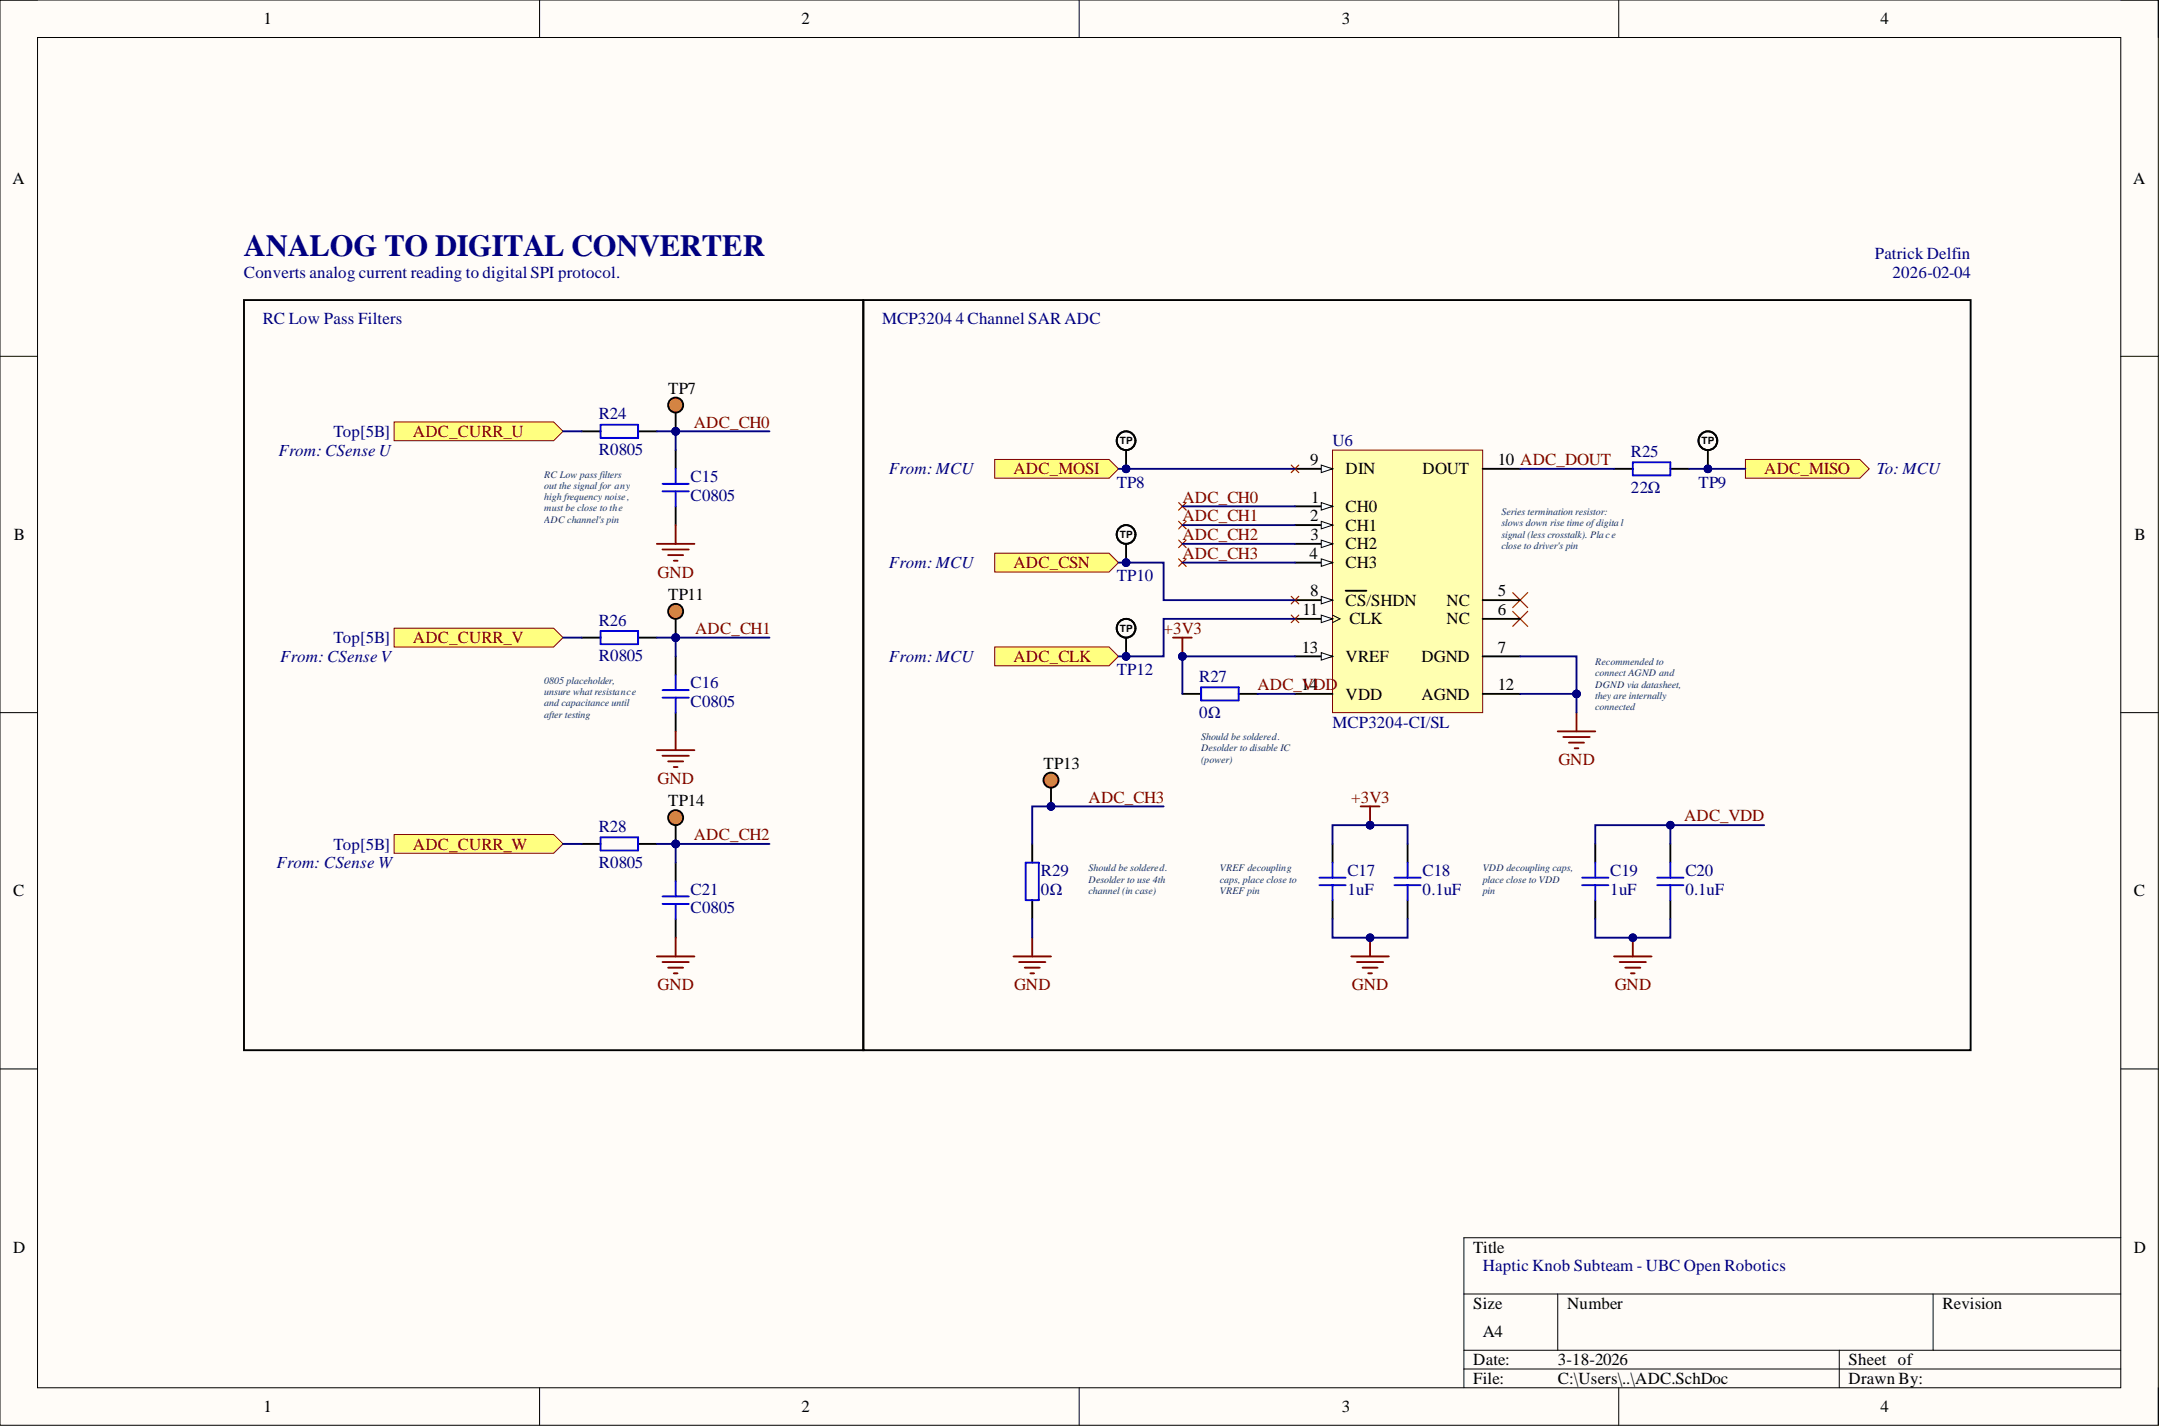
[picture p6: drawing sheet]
<svg xmlns="http://www.w3.org/2000/svg" width="292mm" height="193mm" viewBox="0 0 292 193" stroke-linecap="round" stroke-linejoin="round" font-family="sans-serif">
<defs><g id="words">
<text font-size="4.1" fill="#000080" x="33" y="34.6">ANALOG TO DIGITAL CONVERTER</text>
<g font-size="2.3">
<text x="35.6" y="3.3">1</text>
<text x="108.4" y="3.3">2</text>
<text x="181.5" y="3.3">3</text>
<text x="254.3" y="3.3">4</text>
<text x="1.7" y="24.9">A</text>
<text x="288.5" y="24.9">A</text>
<text x="90.4" y="53.3">TP7</text>
<text x="177.2" y="62.9">9</text>
<text x="182" y="64.2">DIN</text>
<text x="192.4" y="64.2">DOUT</text>
<text x="202.5" y="62.9">10 ADC_DOUT</text>
<text x="177.2" y="70.5">2</text>
<text x="177.3" y="68">1</text>
<text x="182" y="69.2">CH0</text>
<text x="182" y="71.8">CH1</text>
<text x="1.9" y="73">B</text>
<text x="177.1" y="75.6">4</text>
<text x="177.2" y="73">3</text>
<text x="182" y="74.3">CH2</text>
<text x="182" y="76.8">CH3</text>
<text x="288.7" y="73">B</text>
<text x="90.4" y="81.2">TP11</text>
<text x="176.1" y="83.2">11</text>
<text x="177.2" y="80.6">8</text>
<text x="182" y="81.9">CS/SHDN</text>
<text x="195.6" y="81.9">NC</text>
<text x="202.5" y="80.6">5</text>
<text x="202.5" y="83.2">6</text>
<text x="176.1" y="88.3">13</text>
<text x="182" y="89.5">VREF</text>
<text x="182.5" y="84.4">CLK</text>
<text x="192.2" y="89.5">DGND</text>
<text x="195.6" y="84.4">NC</text>
<text x="202.5" y="88.3">7</text>
<text x="182" y="94.6">VDD</text>
<text x="192.2" y="94.6">AGND</text>
<text x="202.5" y="93.3">12</text>
<text x="141.1" y="104">TP13</text>
<text x="90.4" y="109">TP14</text>
<text x="1.8" y="121.2">C</text>
<text x="288.6" y="121.2">C</text>
<text x="1.8" y="169.4">D</text>
<text x="199.2" y="169.4">Title</text>
<text x="288.6" y="169.4">D</text>
<text x="199.2" y="177">Size</text>
<text x="211.9" y="177">Number</text>
<text x="262.7" y="177">Revision</text>
<text x="199.2" y="184.6">Date:</text>
<text x="200.5" y="180.8">A4</text>
<text x="210.7" y="184.6">3-18-2026</text>
<text x="250" y="184.6">Sheet of</text>
<text x="35.6" y="191">1</text>
<text x="108.4" y="191">2</text>
<text x="181.5" y="191">3</text>
<text x="199.2" y="187.2">File:</text>
<text x="210.7" y="187.2">C:\Users\..\ADC.SchDoc</text>
<text x="250" y="187.2">Drawn By:</text>
<text x="254.3" y="191">4</text>
</g>
<g font-size="2.3" fill="#000080">
<text x="253.5" y="35">Patrick Delfin</text>
<text x="33" y="37.5">Converts analog current reading to digital SPI protocol.</text>
<text x="255.9" y="37.5">2026-02-04</text>
<text x="35.5" y="43.9">RC Low Pass Filters</text>
<text x="119.3" y="43.9">MCP3204</text>
<text x="129.3" y="43.9">4 Channel SAR ADC</text>
<text x="45.1" y="59.1">Top[5B]</text>
<text x="81" y="56.7">R24</text>
<text x="37.6" y="61.6">From: CSense U</text>
<text x="81" y="61.5">R0805</text>
<text x="93.4" y="65.2">C15</text>
<text x="120.2" y="64.2">From: MCU</text>
<text x="151" y="65.9">TP8</text>
<text x="180.2" y="60.4">U6</text>
<text x="220.6" y="61.8">R25</text>
<text x="229.7" y="65.9">TP9</text>
<text x="253.8" y="64.2">To: MCU</text>
<text x="93.4" y="67.7">C0805</text>
<text x="220.6" y="66.6">22Ω</text>
<text x="120.2" y="76.8">From: MCU</text>
<text x="151" y="78.6">TP10</text>
<text x="37.9" y="89.5">From: CSense V</text>
<text x="45.1" y="87">Top[5B]</text>
<text x="81" y="84.6">R26</text>
<text x="81" y="89.4">R0805</text>
<text x="120.2" y="89.5">From: MCU</text>
<text x="93.4" y="93.1">C16</text>
<text x="93.4" y="95.6">C0805</text>
<text x="151" y="91.3">TP12</text>
<text x="162.2" y="92.2">R27</text>
<text x="162.2" y="97">0Ω</text>
<text x="180.2" y="98.4">MCP3204-CI/SL</text>
<text x="81" y="112.5">R28</text>
<text x="37.4" y="117.4">From: CSense W</text>
<text x="45.1" y="114.9">Top[5B]</text>
<text x="81" y="117.3">R0805</text>
<text x="140.8" y="118.4">R29</text>
<text x="182.2" y="118.4">C17</text>
<text x="192.4" y="118.4">C18</text>
<text x="217.8" y="118.4">C19</text>
<text x="227.9" y="118.4">C20</text>
<text x="93.4" y="121">C21</text>
<text x="93.4" y="123.5">C0805</text>
<text x="140.8" y="121">0Ω</text>
<text x="182.2" y="121">1uF</text>
<text x="192.4" y="121">0.1uF</text>
<text x="217.8" y="121">1uF</text>
<text x="227.9" y="121">0.1uF</text>
<text x="200.5" y="171.9">Haptic Knob Subteam - UBC Open Robotics</text>
</g>
<g font-size="2.3" fill="#800000">
<text x="55.8" y="59.1">ADC_CURR_U</text>
<text x="93.8" y="57.8">ADC_CH0</text>
<text x="137.1" y="64.2">ADC_MOSI</text>
<text x="238.6" y="64.2">ADC_MISO</text>
<text x="159.9" y="68">ADC_CH0</text>
<text x="159.9" y="70.5">ADC_CH1</text>
<text x="137.1" y="76.8">ADC_CSN</text>
<text x="159.9" y="73">ADC_CH2</text>
<text x="159.9" y="75.6">ADC_CH3</text>
<text x="88.9" y="78.1">GND</text>
<text x="55.8" y="87">ADC_CURR_V</text>
<text x="94" y="85.7">ADC_CH1</text>
<text x="137.1" y="89.5">ADC_CLK</text>
<text x="157.4" y="85.7">+3V3</text>
<text x="170" y="93.3">ADC_14</text>
<text x="176" y="93.3">VDD</text>
<text x="88.9" y="106">GND</text>
<text x="210.7" y="103.5">GND</text>
<text x="93.8" y="113.6">ADC_CH2</text>
<text x="147.2" y="108.5">ADC_CH3</text>
<text x="182.7" y="108.5">+3V3</text>
<text x="227.7" y="111.1">ADC_VDD</text>
<text x="55.8" y="114.9">ADC_CURR_W</text>
<text x="88.9" y="133.9">GND</text>
<text x="137.1" y="133.9">GND</text>
<text x="182.8" y="133.9">GND</text>
<text x="218.4" y="133.9">GND</text>
</g>
<g font-size="1.4" fill="#073763">
<text x="73.6" y="64.6">RC Low pass filters</text>
<text x="73.6" y="66.1">out the signal for any</text>
<text x="73.6" y="67.6">high frequency noise,</text>
<text x="73.6" y="69.1">must be close to the</text>
<text x="73.6" y="70.7">ADC channel's pin</text>
<text x="203" y="69.7">Series termination resistor:</text>
<text x="203" y="71.2">slows down rise time ofdigita l</text>
<text x="203" y="72.7">signal (less crosstalk). Place</text>
<text x="203" y="74.2">close to driver's pin</text>
<text x="215.7" y="89.9">Recommended to</text>
<text x="73.6" y="92.5">0805 placeholder,</text>
<text x="73.6" y="94">unsure what resistance</text>
<text x="73.6" y="95.5">and capacitance until</text>
<text x="215.7" y="91.5">connect AGND and</text>
<text x="215.7" y="93">DGND via datasheet,</text>
<text x="215.7" y="94.5">they are internally</text>
<text x="73.6" y="97">after testing</text>
<text x="162.4" y="100.1">Should be soldered.</text>
<text x="162.4" y="101.6">Desolder to disable IC</text>
<text x="215.7" y="96">connected</text>
<text x="162.4" y="103.1">(power)</text>
<text x="147.2" y="117.8">Should be soldered.</text>
<text x="147.2" y="119.4">Desolder to use 4th</text>
<text x="165" y="117.8">VREF decoupling</text>
<text x="165" y="119.4">caps, place close to</text>
<text x="200.5" y="117.8">VDD decoupling caps,</text>
<text x="200.5" y="119.4">place close to VDD</text>
<text x="147.2" y="120.9">channel (in case)</text>
<text x="165" y="120.9">VREF pin</text>
<text x="200.5" y="120.9">pin</text>
</g>
<g font-size="1.4">
<text x="151.4" y="60.1">TP</text>
<text x="230.1" y="60.1">TP</text>
<text x="151.4" y="72.8">TP</text>
<text x="151.4" y="85.5">TP</text>
</g>
</g></defs>
<path d="M0 0h291.9v192.7h-291.9z" fill-rule="evenodd" fill="#fffcf8"/>
<path d="M0 0h291.9v192.7h-291.9z" fill="none" stroke="#000" stroke-width=".14"/>
<path d="M5.1 5.1h281.7v182.6h-281.7z" fill-rule="evenodd" fill="#fffcf8"/>
<g fill="none" stroke="#000" stroke-width=".14">
<path d="M0 0h5.1M5.1 5.1h281.7v182.6h-281.7zM73 0v5.1M145.9 0v5.1M218.9 0v5.1M286.8 0h5.1v5.1M0 48.2h5.1M286.8 48.2h5.1M0 96.4h5.1M286.8 96.4h5.1M0 144.6h5.1M286.8 144.6h5.1"/>
<path d="M198 175h88.8M210.7 175v7.6M261.4 175v7.6M286.8 167.4h-88.8v20.3M73 187.7v5M145.9 187.7v5M198 182.6h88.8M198 185.1h88.8M218.9 187.7v5M248.7 182.6v5.1M291.9 187.7v5"/>
</g>
<path d="M78.7 58.3h2.5M86.3 58.3h2.5" fill="none" stroke="#000" stroke-width=".25"/>
<path d="M81.2 57.4h5.1v1.8h-5.1z" fill="none" stroke="#00f" stroke-width=".25"/>
<path d="M210.7 98.9h5M211.4 99.7h3.6M213.2 96.4v2.5M212.2 100.4h2M212.9 101.2h.5" fill="none" stroke="#800000" stroke-width=".25"/>
<path d="M204.6 80.1l2 2.1M204.6 82.7l2 2M206.6 80.1l-2 2.1M206.6 82.7l-2 2" fill="none" stroke="#f00" stroke-width=".17"/>
<path d="M134.5 62.1h15.5l1.3 1.3-1.3 1.3h-15.5z" fill-rule="evenodd" fill="#ffff80"/>
<path d="M134.5 62.1h15.5l1.3 1.3-1.3 1.3h-15.5z" fill="none" stroke="#800000" stroke-width=".14"/>
<path d="M236 62.1h15.5l1.3 1.3-1.3 1.3h-15.5z" fill-rule="evenodd" fill="#ffff80"/>
<path d="M236 62.1h15.5l1.3 1.3-1.3 1.3h-15.5z" fill="none" stroke="#800000" stroke-width=".14"/>
<path d="M134.5 74.8h15.5l1.3 1.3-1.3 1.2h-15.5z" fill-rule="evenodd" fill="#ffff80"/>
<path d="M134.5 74.8h15.5l1.3 1.3-1.3 1.2h-15.5z" fill="none" stroke="#800000" stroke-width=".14"/>
<path d="M134.5 87.5h15.5l1.3 1.3-1.3 1.2h-15.5z" fill-rule="evenodd" fill="#ffff80"/>
<path d="M134.5 87.5h15.5l1.3 1.3-1.3 1.2h-15.5z" fill="none" stroke="#800000" stroke-width=".14"/>
<path d="M91.4 60.9v2.5M91.4 68.5v2.5" fill="none" stroke="#000" stroke-width=".25"/>
<path d="M89.6 66.4h3.5M89.6 65.4h3.5M91.4 63.4v2M91.4 66.4v2.1" fill="none" stroke="#00f" stroke-width=".25"/>
<path d="M88.8 73.5h5.1M89.6 74.3h3.5M90.4 75.1h2M91.1 75.8h.5M91.4 71v2.5" fill="none" stroke="#800000" stroke-width=".25"/>
<path d="M53.3 57.1h21.6l1.2 1.2-1.2 1.3h-21.6z" fill-rule="evenodd" fill="#ffff80"/>
<path d="M53.3 57.1h21.6l1.2 1.2-1.2 1.3h-21.6z" fill="none" stroke="#800000" stroke-width=".14"/>
<path d="M78.7 86.2h2.5M86.3 86.2h2.5M91.4 88.8v2.5M91.4 96.4v2.5" fill="none" stroke="#000" stroke-width=".25"/>
<path d="M81.2 85.3h5.1v1.8h-5.1zM89.6 94.3h3.5M89.6 93.3h3.5M91.4 91.3v2M91.4 94.3v2.1" fill="none" stroke="#00f" stroke-width=".25"/>
<path d="M91.4 98.9v2.5M88.8 101.4h5.1M89.6 102.2h3.5M90.4 103h2M91.1 103.7h.5" fill="none" stroke="#800000" stroke-width=".25"/>
<path d="M53.3 85h21.6l1.2 1.2-1.2 1.3h-21.6z" fill-rule="evenodd" fill="#ffff80"/>
<path d="M53.3 85h21.6l1.2 1.2-1.2 1.3h-21.6z" fill="none" stroke="#800000" stroke-width=".14"/>
<path d="M78.7 114.1h2.5M86.3 114.1h2.5M91.4 116.7v2.5M91.4 124.3v2.5" fill="none" stroke="#000" stroke-width=".25"/>
<path d="M81.2 113.2h5.1v1.8h-5.1zM91.4 119.2v2M89.6 122.2h3.5M89.6 121.2h3.5M91.4 122.2v2.1" fill="none" stroke="#00f" stroke-width=".25"/>
<path d="M88.8 129.3h5.1M89.6 130.1h3.5M90.4 130.9h2M91.1 131.6h.5M91.4 126.8v2.5" fill="none" stroke="#800000" stroke-width=".25"/>
<path d="M53.3 112.9h21.6l1.2 1.2-1.2 1.3h-21.6z" fill-rule="evenodd" fill="#ffff80"/>
<path d="M53.3 112.9h21.6l1.2 1.2-1.2 1.3h-21.6z" fill="none" stroke="#800000" stroke-width=".14"/>
<path d="M33 40.6h83.7v101.4h-83.7zM116.7 40.6h149.8v101.4h-149.8zM190.4 114.1v2.6M190.4 121.7v2.6" fill="none" stroke="#000" stroke-width=".25"/>
<path d="M188.6 119.7h3.5M188.6 118.7h3.5M190.4 116.7v2M190.4 119.7v2" fill="none" stroke="#00f" stroke-width=".25"/>
<path d="M182.7 129.3h5.1M183.5 130.1h3.6M184.3 130.9h2M185 131.6h.5M185.3 126.8v2.5" fill="none" stroke="#800000" stroke-width=".25"/>
<circle cx="185.3" cy="126.8" r=".51" fill="#000080"/>
<circle cx="185.3" cy="126.8" r=".51" fill="none" stroke="#000080" stroke-width=".14"/>
<path d="M180.2 114.1v2.6M180.2 121.7v2.6" fill="none" stroke="#000" stroke-width=".25"/>
<path d="M178.4 119.7h3.6M178.4 118.7h3.6M180.2 116.7v2M180.2 119.7v2" fill="none" stroke="#00f" stroke-width=".25"/>
<circle cx="91.4" cy="58.3" r=".51" fill="#000080"/>
<circle cx="91.4" cy="58.3" r=".51" fill="none" stroke="#000080" stroke-width=".14"/>
<circle cx="91.4" cy="54.8" r="1.02" fill="#fd8300"/>
<g fill="none" stroke="#000" stroke-width=".25">
<path d="M91.4 55.8v2.5"/>
<circle cx="91.4" cy="54.8" r="1.02"/>
</g>
<circle cx="91.4" cy="58.3" r=".51" fill="#000080"/>
<circle cx="91.4" cy="58.3" r=".51" fill="none" stroke="#000080" stroke-width=".14"/>
<circle cx="91.4" cy="86.2" r=".51" fill="#000080"/>
<circle cx="91.4" cy="86.2" r=".51" fill="none" stroke="#000080" stroke-width=".14"/>
<circle cx="91.4" cy="82.7" r="1.02" fill="#fd8300"/>
<g fill="none" stroke="#000" stroke-width=".25">
<path d="M91.4 83.7v2.5"/>
<circle cx="91.4" cy="82.7" r="1.02"/>
</g>
<circle cx="91.4" cy="86.2" r=".51" fill="#000080"/>
<circle cx="91.4" cy="86.2" r=".51" fill="none" stroke="#000080" stroke-width=".14"/>
<circle cx="91.4" cy="114.1" r=".51" fill="#000080"/>
<circle cx="91.4" cy="114.1" r=".51" fill="none" stroke="#000080" stroke-width=".14"/>
<circle cx="91.4" cy="110.6" r="1.02" fill="#fd8300"/>
<g fill="none" stroke="#000" stroke-width=".25">
<path d="M91.4 111.6v2.5"/>
<circle cx="91.4" cy="110.6" r="1.02"/>
</g>
<circle cx="91.4" cy="114.1" r=".51" fill="#000080"/>
<circle cx="91.4" cy="114.1" r=".51" fill="none" stroke="#000080" stroke-width=".14"/>
<path d="M180.2 60.9h20.3v35.5h-20.3z" fill-rule="evenodd" fill="#ffffb0"/>
<path d="M180.2 60.9h20.3v35.5h-20.3z" fill="none" stroke="#800000" stroke-width=".14"/>
<path d="M175.1 73.5h5.1" fill="none" stroke="#000" stroke-width=".25"/>
<path d="M178.7 73l1.5 .5-1.5 .6z" fill="#f8fcff"/>
<path d="M178.7 73l1.5 .5-1.5 .6z" fill="none" stroke="#000" stroke-width=".14"/>
<path d="M175.1 76.1h5.1" fill="none" stroke="#000" stroke-width=".25"/>
<path d="M178.7 75.6l1.5 .5-1.5 .5z" fill="#f8fcff"/>
<path d="M178.7 75.6l1.5 .5-1.5 .5z" fill="none" stroke="#000" stroke-width=".14"/>
<path d="M175.1 81.2h5.1M200.5 88.8h5.1" fill="none" stroke="#000" stroke-width=".25"/>
<path d="M178.7 80.6l1.5 .6-1.5 .5z" fill="#f8fcff"/>
<path d="M178.7 80.6l1.5 .6-1.5 .5z" fill="none" stroke="#000" stroke-width=".14"/>
<path d="M182 79.9h2.8M175.1 83.7h5.1" fill="none" stroke="#000" stroke-width=".25"/>
<path d="M178.7 83.2l1.5 .5-1.5 .5z" fill="#f8fcff"/>
<path d="M178.7 83.2l1.5 .5-1.5 .5zM180.2 83.2l1 .5-1 .5" fill="none" stroke="#000" stroke-width=".14"/>
<path d="M175.1 88.8h5.1" fill="none" stroke="#000" stroke-width=".25"/>
<path d="M178.7 88.3l1.5 .5-1.5 .5z" fill="#f8fcff"/>
<path d="M178.7 88.3l1.5 .5-1.5 .5z" fill="none" stroke="#000" stroke-width=".14"/>
<path d="M175.1 63.4h5.1" fill="none" stroke="#000" stroke-width=".25"/>
<path d="M178.7 62.9l1.5 .5-1.5 .5z" fill="#f8fcff"/>
<path d="M178.7 62.9l1.5 .5-1.5 .5z" fill="none" stroke="#000" stroke-width=".14"/>
<path d="M175.1 68.5h5.1" fill="none" stroke="#000" stroke-width=".25"/>
<path d="M178.7 68l1.5 .5-1.5 .5z" fill="#f8fcff"/>
<path d="M178.7 68l1.5 .5-1.5 .5z" fill="none" stroke="#000" stroke-width=".14"/>
<path d="M175.1 71h5.1" fill="none" stroke="#000" stroke-width=".25"/>
<path d="M178.7 70.5l1.5 .5-1.5 .5z" fill="#f8fcff"/>
<path d="M178.7 70.5l1.5 .5-1.5 .5z" fill="none" stroke="#000" stroke-width=".14"/>
<path d="M200.5 63.4h5.1M218.3 63.4h2.5M225.9 63.4h2.5M175.1 93.8h5.1M200.5 81.2h5.1M200.5 83.7h5.1M200.5 93.8h5.1M139.6 114.1v2.6M139.6 121.7v2.6" fill="none" stroke="#000" stroke-width=".25"/>
<path d="M220.8 62.5h5.1v1.8h-5.1zM138.7 116.7h1.8v5h-1.8z" fill="none" stroke="#00f" stroke-width=".25"/>
<circle cx="231" cy="63.4" r=".51" fill="#000080"/>
<circle cx="231" cy="63.4" r=".51" fill="none" stroke="#000080" stroke-width=".14"/>
<path d="M231 60.9v2.5" fill="none" stroke="#000" stroke-width=".25"/>
<circle cx="231" cy="63.4" r=".51" fill="#000080"/>
<circle cx="231" cy="63.4" r=".51" fill="none" stroke="#000080" stroke-width=".14"/>
<circle cx="231" cy="59.6" r="1.27" fill="none" stroke="#000" stroke-width=".25"/>
<circle cx="152.3" cy="63.4" r=".51" fill="#000080"/>
<circle cx="152.3" cy="63.4" r=".51" fill="none" stroke="#000080" stroke-width=".14"/>
<path d="M152.3 60.9v2.5" fill="none" stroke="#000" stroke-width=".25"/>
<circle cx="152.3" cy="63.4" r=".51" fill="#000080"/>
<circle cx="152.3" cy="63.4" r=".51" fill="none" stroke="#000080" stroke-width=".14"/>
<circle cx="152.3" cy="59.6" r="1.27" fill="none" stroke="#000" stroke-width=".25"/>
<circle cx="152.3" cy="76.1" r=".51" fill="#000080"/>
<circle cx="152.3" cy="76.1" r=".51" fill="none" stroke="#000080" stroke-width=".14"/>
<path d="M152.3 73.5v2.6" fill="none" stroke="#000" stroke-width=".25"/>
<circle cx="152.3" cy="76.1" r=".51" fill="#000080"/>
<circle cx="152.3" cy="76.1" r=".51" fill="none" stroke="#000080" stroke-width=".14"/>
<circle cx="152.3" cy="72.3" r="1.27" fill="none" stroke="#000" stroke-width=".25"/>
<circle cx="152.3" cy="88.8" r=".51" fill="#000080"/>
<circle cx="152.3" cy="88.8" r=".51" fill="none" stroke="#000080" stroke-width=".14"/>
<path d="M152.3 86.2v2.6" fill="none" stroke="#000" stroke-width=".25"/>
<circle cx="152.3" cy="88.8" r=".51" fill="#000080"/>
<circle cx="152.3" cy="88.8" r=".51" fill="none" stroke="#000080" stroke-width=".14"/>
<circle cx="152.3" cy="85" r="1.27" fill="none" stroke="#000" stroke-width=".25"/>
<path d="M158.6 86.2h2.6M159.9 86.2v2.6" fill="none" stroke="#800000" stroke-width=".25"/>
<circle cx="159.9" cy="88.8" r=".51" fill="#000080"/>
<circle cx="159.9" cy="88.8" r=".51" fill="none" stroke="#000080" stroke-width=".14"/>
<path d="M184 109h2.5M185.3 109v2.6" fill="none" stroke="#800000" stroke-width=".25"/>
<circle cx="185.3" cy="111.6" r=".51" fill="#000080"/>
<circle cx="185.3" cy="111.6" r=".51" fill="none" stroke="#000080" stroke-width=".14"/>
<path d="M225.9 114.1v2.6M225.9 121.7v2.6" fill="none" stroke="#000" stroke-width=".25"/>
<path d="M224.1 119.7h3.6M224.1 118.7h3.6M225.9 116.7v2M225.9 119.7v2" fill="none" stroke="#00f" stroke-width=".25"/>
<path d="M218.3 129.3h5M219 130.1h3.6M219.8 130.9h2M220.6 131.6h.5M220.8 126.8v2.5" fill="none" stroke="#800000" stroke-width=".25"/>
<circle cx="220.8" cy="126.8" r=".51" fill="#000080"/>
<circle cx="220.8" cy="126.8" r=".51" fill="none" stroke="#000080" stroke-width=".14"/>
<path d="M215.7 114.1v2.6M215.7 121.7v2.6" fill="none" stroke="#000" stroke-width=".25"/>
<path d="M214 119.7h3.5M214 118.7h3.5M215.7 116.7v2M215.7 119.7v2" fill="none" stroke="#00f" stroke-width=".25"/>
<g fill="none" stroke="#f00" stroke-width=".17">
<path d="M159.4 75.6l1 1M159.4 73l1 1.1M159.4 70.5l1 1M159.4 68l1 1M160.4 75.6l-1 1M160.4 73l-1 1.1M160.4 70.5l-1 1M160.4 68l-1 1M174.6 62.9l1 1M175.6 62.9l-1 1M174.6 83.2l1 1M174.6 80.6l1 1.1"/>
<path d="M175.6 83.2l-1 1M175.6 80.6l-1 1.1"/>
</g>
<circle cx="142.1" cy="109" r=".51" fill="#000080"/>
<circle cx="142.1" cy="109" r=".51" fill="none" stroke="#000080" stroke-width=".14"/>
<circle cx="142.1" cy="105.5" r="1.02" fill="#fd8300"/>
<g fill="none" stroke="#000" stroke-width=".25">
<path d="M142.1 106.5v2.5"/>
<circle cx="142.1" cy="105.5" r="1.02"/>
</g>
<circle cx="142.1" cy="109" r=".51" fill="#000080"/>
<circle cx="142.1" cy="109" r=".51" fill="none" stroke="#000080" stroke-width=".14"/>
<path d="M159.9 93.8h2.5M167.5 93.8h2.5" fill="none" stroke="#000" stroke-width=".25"/>
<path d="M162.4 92.9h5.1v1.8h-5.1z" fill="none" stroke="#00f" stroke-width=".25"/>
<path d="M137.1 129.3h5M137.8 130.1h3.6M138.6 130.9h2M139.3 131.6h.5M139.6 126.8v2.5" fill="none" stroke="#800000" stroke-width=".25"/>
<path d="M91.4 86.2v2.6" fill="none" stroke="#000080" stroke-width=".25"/>
<circle cx="91.4" cy="86.2" r=".51" fill="#000080"/>
<circle cx="91.4" cy="86.2" r=".51" fill="none" stroke="#000080" stroke-width=".14"/>
<path d="M91.4 114.1v2.6" fill="none" stroke="#000080" stroke-width=".25"/>
<circle cx="91.4" cy="114.1" r=".51" fill="#000080"/>
<circle cx="91.4" cy="114.1" r=".51" fill="none" stroke="#000080" stroke-width=".14"/>
<path d="M151.3 63.4h23.8M159.9 76.1h15.2M159.9 68.5h15.2M159.9 71h15.2M159.9 73.5h15.2M205.6 63.4h12.7" fill="none" stroke="#000080" stroke-width=".25"/>
<circle cx="152.3" cy="63.4" r=".51" fill="#000080"/>
<circle cx="152.3" cy="63.4" r=".51" fill="none" stroke="#000080" stroke-width=".14"/>
<path d="M151.3 76.1h6.1v5.1h17.7" fill="none" stroke="#000080" stroke-width=".25"/>
<circle cx="152.3" cy="76.1" r=".51" fill="#000080"/>
<circle cx="152.3" cy="76.1" r=".51" fill="none" stroke="#000080" stroke-width=".14"/>
<path d="M175.1 83.7h-17.7v5.1h-6.1" fill="none" stroke="#000080" stroke-width=".25"/>
<circle cx="152.3" cy="88.8" r=".51" fill="#000080"/>
<circle cx="152.3" cy="88.8" r=".51" fill="none" stroke="#000080" stroke-width=".14"/>
<path d="M159.9 88.8h15.2" fill="none" stroke="#000080" stroke-width=".25"/>
<circle cx="159.9" cy="88.8" r=".51" fill="#000080"/>
<circle cx="159.9" cy="88.8" r=".51" fill="none" stroke="#000080" stroke-width=".14"/>
<path d="M185.3 111.6h5.1v2.5" fill="none" stroke="#000080" stroke-width=".25"/>
<circle cx="185.3" cy="111.6" r=".51" fill="#000080"/>
<circle cx="185.3" cy="111.6" r=".51" fill="none" stroke="#000080" stroke-width=".14"/>
<path d="M180.2 124.3v2.5h10.2v-2.5" fill="none" stroke="#000080" stroke-width=".25"/>
<circle cx="185.3" cy="126.8" r=".51" fill="#000080"/>
<circle cx="185.3" cy="126.8" r=".51" fill="none" stroke="#000080" stroke-width=".14"/>
<path d="M215.7 124.3v2.5h10.2v-2.5" fill="none" stroke="#000080" stroke-width=".25"/>
<circle cx="220.8" cy="126.8" r=".51" fill="#000080"/>
<circle cx="220.8" cy="126.8" r=".51" fill="none" stroke="#000080" stroke-width=".14"/>
<path d="M228.4 63.4h7.6" fill="none" stroke="#000080" stroke-width=".25"/>
<circle cx="231" cy="63.4" r=".51" fill="#000080"/>
<circle cx="231" cy="63.4" r=".51" fill="none" stroke="#000080" stroke-width=".14"/>
<path d="M88.8 86.2h15.3" fill="none" stroke="#000080" stroke-width=".25"/>
<circle cx="91.4" cy="86.2" r=".51" fill="#000080"/>
<circle cx="91.4" cy="86.2" r=".51" fill="none" stroke="#000080" stroke-width=".14"/>
<path d="M88.8 58.3h15.3" fill="none" stroke="#000080" stroke-width=".25"/>
<circle cx="91.4" cy="58.3" r=".51" fill="#000080"/>
<circle cx="91.4" cy="58.3" r=".51" fill="none" stroke="#000080" stroke-width=".14"/>
<path d="M91.4 58.3v2.6" fill="none" stroke="#000080" stroke-width=".25"/>
<circle cx="91.4" cy="58.3" r=".51" fill="#000080"/>
<circle cx="91.4" cy="58.3" r=".51" fill="none" stroke="#000080" stroke-width=".14"/>
<path d="M205.6 88.8h7.6v5" fill="none" stroke="#000080" stroke-width=".25"/>
<circle cx="213.2" cy="93.8" r=".51" fill="#000080"/>
<circle cx="213.2" cy="93.8" r=".51" fill="none" stroke="#000080" stroke-width=".14"/>
<path d="M205.6 93.8h7.6" fill="none" stroke="#000080" stroke-width=".25"/>
<circle cx="213.2" cy="93.8" r=".51" fill="#000080"/>
<circle cx="213.2" cy="93.8" r=".51" fill="none" stroke="#000080" stroke-width=".14"/>
<path d="M213.2 93.8v2.6" fill="none" stroke="#000080" stroke-width=".25"/>
<circle cx="213.2" cy="93.8" r=".51" fill="#000080"/>
<circle cx="213.2" cy="93.8" r=".51" fill="none" stroke="#000080" stroke-width=".14"/>
<path d="M76.1 58.3h2.6M76.1 86.2h2.6M76.1 114.1h2.6M88.8 114.1h15.3M139.6 124.3v2.5" fill="none" stroke="#000080" stroke-width=".25"/>
<circle cx="91.4" cy="114.1" r=".51" fill="#000080"/>
<circle cx="91.4" cy="114.1" r=".51" fill="none" stroke="#000080" stroke-width=".14"/>
<path d="M185.3 111.6h-5.1v2.5" fill="none" stroke="#000080" stroke-width=".25"/>
<circle cx="185.3" cy="111.6" r=".51" fill="#000080"/>
<circle cx="185.3" cy="111.6" r=".51" fill="none" stroke="#000080" stroke-width=".14"/>
<path d="M157.4 109h-17.8v5.1" fill="none" stroke="#000080" stroke-width=".25"/>
<circle cx="142.1" cy="109" r=".51" fill="#000080"/>
<circle cx="142.1" cy="109" r=".51" fill="none" stroke="#000080" stroke-width=".14"/>
<path d="M159.9 88.8v5M170 93.8h5.1" fill="none" stroke="#000080" stroke-width=".25"/>
<circle cx="159.9" cy="88.8" r=".51" fill="#000080"/>
<circle cx="159.9" cy="88.8" r=".51" fill="none" stroke="#000080" stroke-width=".14"/>
<path d="M238.6 111.6h-22.9v2.5" fill="none" stroke="#000080" stroke-width=".25"/>
<circle cx="225.9" cy="111.6" r=".51" fill="#000080"/>
<circle cx="225.9" cy="111.6" r=".51" fill="none" stroke="#000080" stroke-width=".14"/>
<path d="M225.9 111.6v2.5" fill="none" stroke="#000080" stroke-width=".25"/>
<circle cx="225.9" cy="111.6" r=".51" fill="#000080"/>
<circle cx="225.9" cy="111.6" r=".51" fill="none" stroke="#000080" stroke-width=".14"/>
<use href="#words"/>
</svg>
